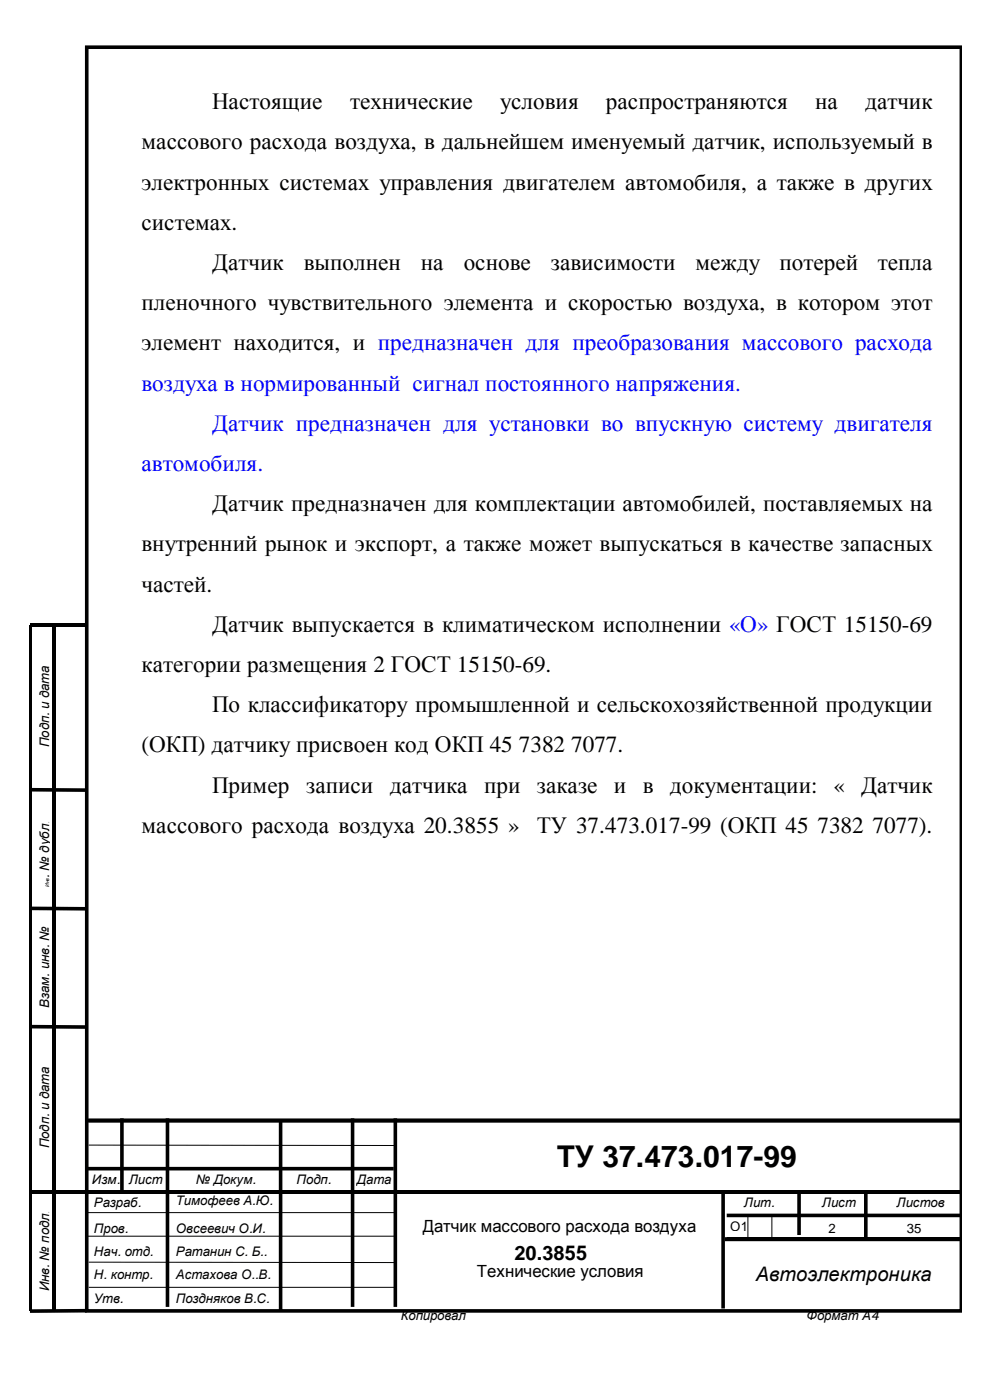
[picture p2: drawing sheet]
<svg xmlns="http://www.w3.org/2000/svg" width="210mm" height="297mm" viewBox="0 0 210 297" stroke-linecap="round" stroke-linejoin="round" font-family="sans-serif">
<defs><g id="words">
<text font-size="6.3" x="117.9" y="247.3">ТУ 37.473.017-99</text>
<g font-size="4.9">
<text x="45" y="23.1">Настоящие</text>
<text x="74.2" y="23.1">технические</text>
<text x="105.9" y="23.1">условия</text>
<text x="128.4" y="23.1">распространяются</text>
<text x="172.6" y="23.1">на</text>
<text x="183.2" y="23.1">датчик</text>
<text x="30" y="31.7">массового расхода воздуха, в дальнейшем именуемый датчик, используемый в</text>
<text x="30" y="40.2">электронных системах управления двигателем автомобиля, а также в других</text>
<text x="30" y="48.7">системах.</text>
<text x="45" y="57.2">Датчик</text>
<text x="64.3" y="57.2">выполнен</text>
<text x="89.2" y="57.2">на</text>
<text x="98.2" y="57.2">основе</text>
<text x="116.7" y="57.2">зависимости</text>
<text x="147.3" y="57.2">между</text>
<text x="165.1" y="57.2">потерей</text>
<text x="185.9" y="57.2">тепла</text>
<text x="30" y="65.7">пленочного чувствительного элемента и скоростью воздуха, в котором этот</text>
<text x="30" y="74.3">элемент находится, и предназначен для преобразования массового расхода</text>
<text x="45" y="108.4">Датчик предназначен для комплектации автомобилей, поставляемых на</text>
<text x="30" y="116.9">внутренний рынок и экспорт, а также может выпускаться в качестве запасных</text>
<text x="30" y="125.4">частей.</text>
<text x="45" y="133.9">Датчик выпускается в климатическом исполнении «О» ГОСТ 15150-69</text>
<text x="30" y="142.4">категории размещения 2 ГОСТ 15150-69.</text>
<text x="45" y="151">По классификатору промышленной и сельскохозяйственной продукции</text>
<text x="30" y="159.4">(ОКП) датчику присвоен код ОКП 45</text>
<text x="109.9" y="159.4">7382</text>
<text x="121" y="159.4">7077.</text>
<text x="45" y="168">Пример</text>
<text x="64.9" y="168">записи</text>
<text x="82.6" y="168">датчика</text>
<text x="102.5" y="168">при</text>
<text x="113.7" y="168">заказе</text>
<text x="130" y="168">и</text>
<text x="136.1" y="168">в</text>
<text x="141.9" y="168">документации: « Датчик</text>
<text x="30" y="176.5">массового расхода воздуха 20.3855 »</text>
<text x="113.7" y="176.5">ТУ 37.473.017-99 (ОКП 45</text>
<text x="173.1" y="176.5">7382</text>
<text x="184.8" y="176.5">7077).</text>
</g>
<g font-size="4.9" fill="#00f">
<text x="30" y="82.8">воздуха в нормированный сигнал постоянного напряжения.</text>
<text x="45" y="91.3">Датчик предназначен для установки во впускную систему двигателя</text>
<text x="30" y="99.8">автомобиля.</text>
</g>
<g font-size="4.2">
<text x="109" y="267.1">20.3855</text>
<text x="160.1" y="271.5">Автоэлектроника</text>
</g>
<g font-size="3.6">
<text x="89.6" y="261.1">Датчик массового расхода воздуха</text>
<text x="101" y="270.7">Технические условия</text>
</g>
<g font-size="2.8">
<text x="10.4" y="158.3" transform="rotate(-90 10.4 158.3)">Подп. и дата</text>
<text x="10.4" y="186" transform="rotate(-90 10.4 186)">. № дубл</text>
<text x="10.4" y="213.5" transform="rotate(-90 10.4 213.5)">Взам. инв. №</text>
<text x="10.4" y="243.3" transform="rotate(-90 10.4 243.3)">Подп. и дата</text>
<text x="19.5" y="250.9">Изм.</text>
<text x="27.3" y="250.9">Лист</text>
<text x="41.5" y="250.9">№ Докум.</text>
<text x="62.8" y="250.9">Подп.</text>
<text x="75.6" y="250.9">Дата</text>
<text x="19.9" y="255.9">Разраб.</text>
<text x="37.3" y="255.5">Тимофеев А.Ю.</text>
<text x="157.6" y="255.9">Лит.</text>
<text x="174.1" y="255.9">Лист</text>
<text x="189.9" y="255.9">Листов</text>
<text x="19.9" y="261.2">Пров.</text>
<text x="37.3" y="261.2">Овсеевич О.И.</text>
<text x="154.7" y="260.9">О1</text>
<text x="175.5" y="261.3">2</text>
<text x="192.1" y="261.3">35</text>
<text x="19.9" y="266.1">Нач. отд.</text>
<text x="37.3" y="266.1">Ратанин С. Б..</text>
<text x="10.4" y="273.7" transform="rotate(-90 10.4 273.7)">Инв. № подл</text>
<text x="19.9" y="271">Н. контр.</text>
<text x="37.3" y="271">Астахова О..В.</text>
<text x="19.9" y="276">Утв.</text>
<text x="37.3" y="276">Поздняков В.С.</text>
<text x="84.9" y="279.8">Копировал</text>
<text x="170.9" y="279.8">Формат А4</text>
</g>
<g font-size="1.1">
<text x="10.4" y="174.5" transform="rotate(-90 10.4 174.5)">.</text>
<text x="10.4" y="188" transform="rotate(-90 10.4 188)">Инв</text>
<text x="10.4" y="257.1" transform="rotate(-90 10.4 257.1)">.</text>
</g>
</g></defs>
<path d="M18.8 267.5l65 .1M18.8 272.8h65" fill="none" stroke="#000" stroke-width=".21"/>
<g fill="#0f0" stroke="#000" stroke-width=".76" stroke-linecap="butt">
<path d="M59.4 237.8v39.9z"/>
<path d="M153.9 257.6h49.6z"/>
</g>
<path d="M153.9 262.6l49.7 .1z" fill="#0f0" stroke="#000" stroke-width=".76" stroke-linecap="butt"/>
<path d="M158.4 257.6v5M163.5 257.6v5" fill="none" stroke="#000" stroke-width=".21"/>
<g fill="#0f0" stroke="#000" stroke-width=".76" stroke-linecap="butt">
<path d="M183.4 253v9.6z"/>
<path d="M18.4 247.7h65z"/>
</g>
<path d="M18.8 237.4l184.8 .1z" fill="#0f0" stroke="#000" stroke-width=".76" stroke-linecap="butt"/>
<path d="M6.3 132h12.1v.8h-12.1zM11.1 132.3h.8v145.4h-.8zM6.3 167l12.1 .1v.7l-12.1-.1zM6.3 192.1l12.1 .1v.8l-12.1-.1zM6.3 217.2l12.1 .1v.7l-12.1-.1zM6.3 252.3h12.1v.8h-12.1zM18.8 252.3h184.7v.8h-184.7zM6.3 132.3h.5v145.4h-.5zM6.3 277.5l12.1-.1v.7l-12.1 .1z" fill="#000"/>
<path d="M18.4 257h65.1M18.8 242.7l65 .1M18.4 262h65.1" fill="none" stroke="#000" stroke-width=".21"/>
<path d="M18.4 10h185.2v267.8h-185.2z" fill="none" stroke="#000" stroke-width=".76" stroke-linecap="butt"/>
<g fill="#0f0" stroke="#000" stroke-width=".76" stroke-linecap="butt">
<path d="M74.7 237v40z"/>
<path d="M83.7 237v40z"/>
<path d="M35.5 237v40z"/>
<path d="M25.8 237v15.2z"/>
<path d="M153.2 252.2v25.1z"/>
<path d="M169.2 252.2v9.5z"/>
</g>
<use href="#words"/>
</svg>
